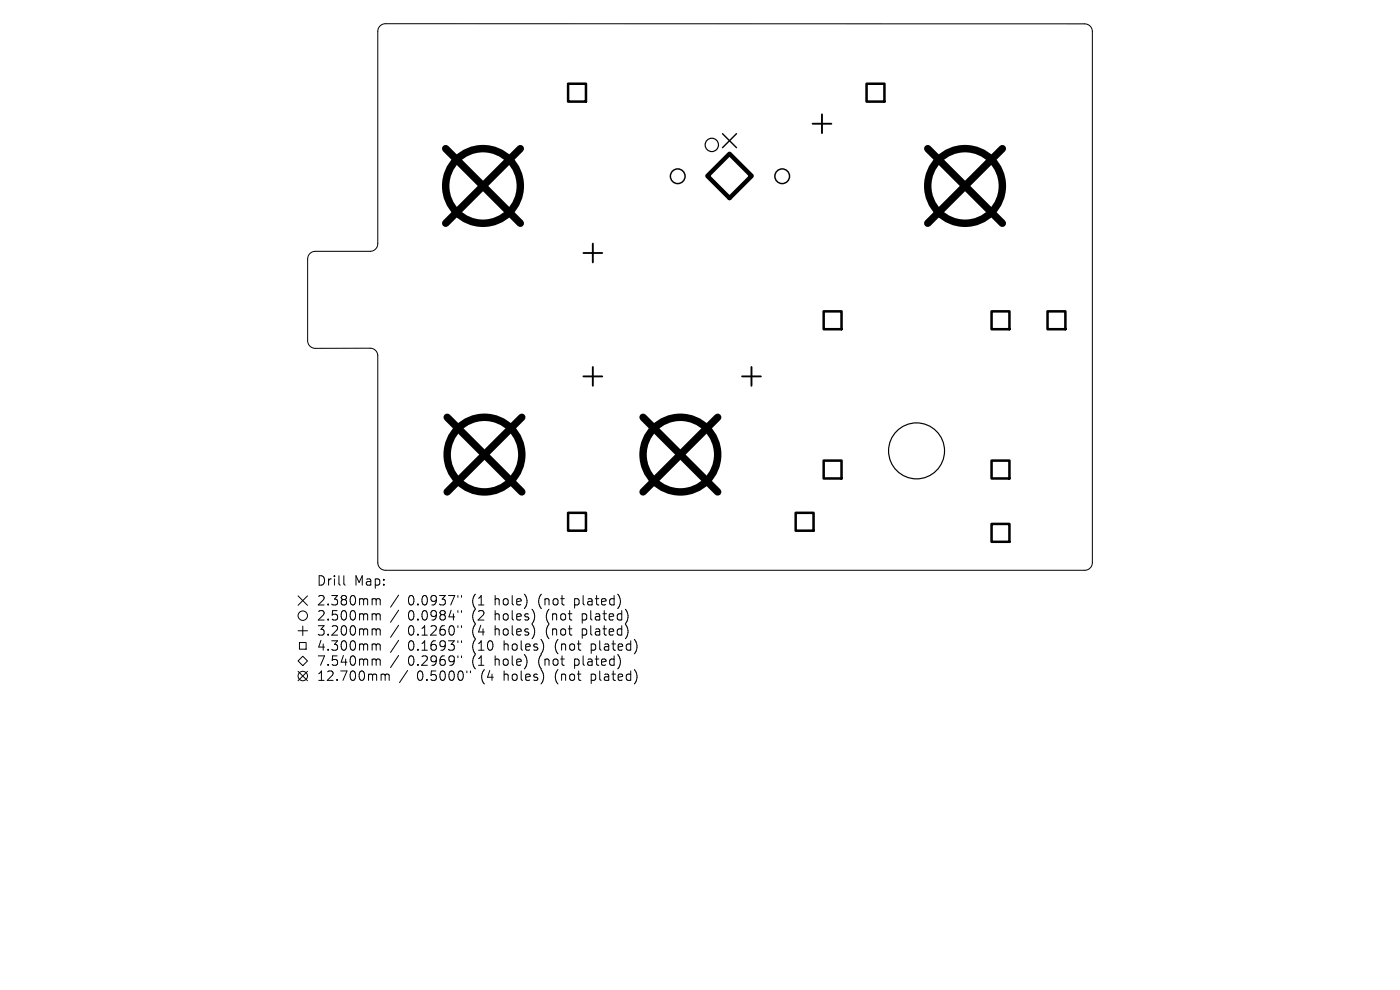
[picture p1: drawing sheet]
<svg xmlns="http://www.w3.org/2000/svg" width="297mm" height="210mm" viewBox="0 0 297 210" stroke-linecap="round" stroke-linejoin="round" font-family="sans-serif">
<defs><g id="words">
<g font-size="2.8">
<text x="67.2" y="124.5">Drill</text>
<text x="75.1" y="124.5">Map:</text>
<text x="67.2" y="128.7">2.380mm</text>
<text x="67.2" y="131.9">2.500mm</text>
<text x="86.5" y="128.7">0.0937&quot;</text>
<text x="86.5" y="131.9">0.0984&quot;</text>
<text x="100.1" y="128.7">(1</text>
<text x="100.1" y="131.9">(2</text>
<text x="105" y="128.7">hole)</text>
<text x="105" y="131.9">holes)</text>
<text x="114.3" y="128.7">(not</text>
<text x="115.9" y="131.9">(not</text>
<text x="122" y="128.7">plated)</text>
<text x="123.6" y="131.9">plated)</text>
<text x="67.2" y="135.1">3.200mm</text>
<text x="86.5" y="135.1">0.1260&quot;</text>
<text x="100.1" y="135.1">(4</text>
<text x="105" y="135.1">holes)</text>
<text x="115.9" y="135.1">(not</text>
<text x="123.6" y="135.1">plated)</text>
<text x="67.2" y="138.3">4.300mm</text>
<text x="67.2" y="141.5">7.540mm</text>
<text x="86.5" y="138.3">0.1693&quot;</text>
<text x="86.5" y="141.5">0.2969&quot;</text>
<text x="100.1" y="138.3">(10</text>
<text x="100.1" y="141.5">(1</text>
<text x="105" y="141.5">hole)</text>
<text x="106.9" y="138.3">holes)</text>
<text x="114.3" y="141.5">(not</text>
<text x="117.8" y="138.3">(not</text>
<text x="122" y="141.5">plated)</text>
<text x="125.5" y="138.3">plated)</text>
<text x="67.2" y="144.7">12.700mm</text>
<text x="88.4" y="144.7">0.5000&quot;</text>
<text x="102" y="144.7">(4</text>
<text x="106.9" y="144.7">holes)</text>
<text x="117.8" y="144.7">(not</text>
<text x="125.5" y="144.7">plated)</text>
</g>
</g></defs>
<g fill="none" stroke="#000" stroke-width=".21">
<path d="M80.5 5.6l.5-.4 .7-.2 148.4 .1a1.61 1.61 0 0 1 1.6 1.5v112.7a1.61 1.61 0 0 1-1.5 1.7h-148.4a1.61 1.61 0 0 1-1.7-1.6v-44a1.62 1.62 0 0 0-1.6-1.5h-11.6a1.61 1.61 0 0 1-1.6-1.6v-17.3a1.61 1.61 0 0 1 1.5-1.7h11.8a1.62 1.62 0 0 0 1.5-1.6v-45zM63.2 126.4l2 2M63.2 133.8h2M63.5 136.3h1.4v1.4h-1.4zM64.2 132.8v2M65.2 126.4l-2 2M72.9 122.1v1.7l.3 .3M79.5 127l.3 .3M79.5 130.2l.3 .3M79.5 133.4l.3 .3M79.5 136.6l.3 .3M79.5 139.8l.3 .3"/>
<path d="M79.8 127.3v1M79.8 130.5v1M79.8 133.7v1M79.8 136.9v1M79.8 127.3l.3-.3 .5 .1 .1 1.2M79.8 130.5l.3-.3 .5 .1 .1 1.2M79.8 133.7l.3-.3 .5 .1 .1 1.2M79.8 136.9l.3-.3 .5 .1 .1 1.2M84.6 126.2l-1.7 2.6M84.6 129.4l-1.7 2.6M84.6 132.6l-1.7 2.6M84.6 135.8l-1.7 2.6"/>
<path d="M84.6 139l-1.7 2.6M97.1 126.3v.4M97.1 129.5v.4M97.1 132.7v.4M97.1 135.9v.4M97.1 139.1v.4M97.9 126.3v.4M97.9 129.5v.4M97.9 132.7v.4M97.9 135.9v.4M97.9 139.1v.4M113.3 130.1v1.3"/>
<path d="M113.3 133.3v1.3M115.2 136.5v1.3M131.1 126.1a2.35 2.35 0 0 1 0 2.9M131.5 139.7l.1 .9-.5 1.2M132.8 129.3a2.35 2.35 0 0 1 0 2.9M132.8 132.5a2.35 2.35 0 0 1 0 2.9M134.7 135.7a2.35 2.35 0 0 1 0 2.9M63.2 140.2l1-1 1 1-1 1zM63.2 142.4l2 2M65.2 142.4l-2 2M79.8 140.1v1M79.8 140.1l.3-.3 .5 .1 .1 1.2"/>
<path d="M81.1 143h.3l.3 .3M81.7 143.3l.3-.3 .5 .1 .1 1.2M81.7 143.3v1M86.5 142.2l-1.7 2.6M99 142.3v.4M115.2 142.9v1.3M134.7 142.1a2.35 2.35 0 0 1 0 2.9"/>
<circle cx="64.2" cy="130.6" r="1"/>
<circle cx="64.2" cy="143.4" r="1"/>
</g>
<g fill="none" stroke="#000" stroke-width=".25">
<circle cx="151" cy="30.7" r="1.41"/>
<circle cx="194.4" cy="95.6" r="5.9"/>
</g>
<path d="M153.3 28.4l2.9 2.9M156.2 28.4l-2.9 2.9" fill="none" stroke="#000" stroke-width=".3"/>
<g fill="none" stroke="#000" stroke-width=".31">
<circle cx="143.8" cy="37.4" r="1.56"/>
<circle cx="165.9" cy="37.4" r="1.56"/>
</g>
<path d="M172.4 26.2h4M174.4 24.3v3.9M123.8 53.7h4M125.8 51.7v4M123.8 79.8h4M125.8 77.9v3.9M157.4 79.8h4M159.4 77.9v3.9" fill="none" stroke="#000" stroke-width=".4"/>
<path d="M120.5 17.8h3.8v3.8h-3.8zM183.8 17.8h3.8v3.8h-3.8zM174.7 66h3.8v3.8h-3.8zM210.4 66h3.7v3.8h-3.7zM222.2 66h3.8v3.8h-3.8zM174.7 97.7h3.8v3.8h-3.8zM210.4 97.7h3.7v3.8h-3.7zM120.5 108.8h3.8v3.8h-3.8zM168.8 108.8h3.8v3.8h-3.8zM210.4 111.1h3.7v3.8h-3.7z" fill="none" stroke="#000" stroke-width=".54"/>
<path d="M150.1 37.3l4.7-4.7 4.7 4.7-4.7 4.7z" fill="none" stroke="#000" stroke-width=".94"/>
<g fill="none" stroke="#000" stroke-width="1.6">
<path d="M94.6 31.5l15.8 15.9M110.4 31.5l-15.8 15.9M196.8 31.5l15.8 15.9M212.6 31.5l-15.8 15.9M94.9 88.5l15.8 15.9M110.7 88.5l-15.8 15.9M136.4 88.5l15.9 15.9M152.3 88.5l-15.9 15.9"/>
<circle cx="102.5" cy="39.4" r="7.9"/>
<circle cx="204.7" cy="39.4" r="7.9"/>
<circle cx="102.8" cy="96.4" r="7.9"/>
<circle cx="144.3" cy="96.4" r="7.9"/>
</g>
<use href="#words"/>
</svg>
